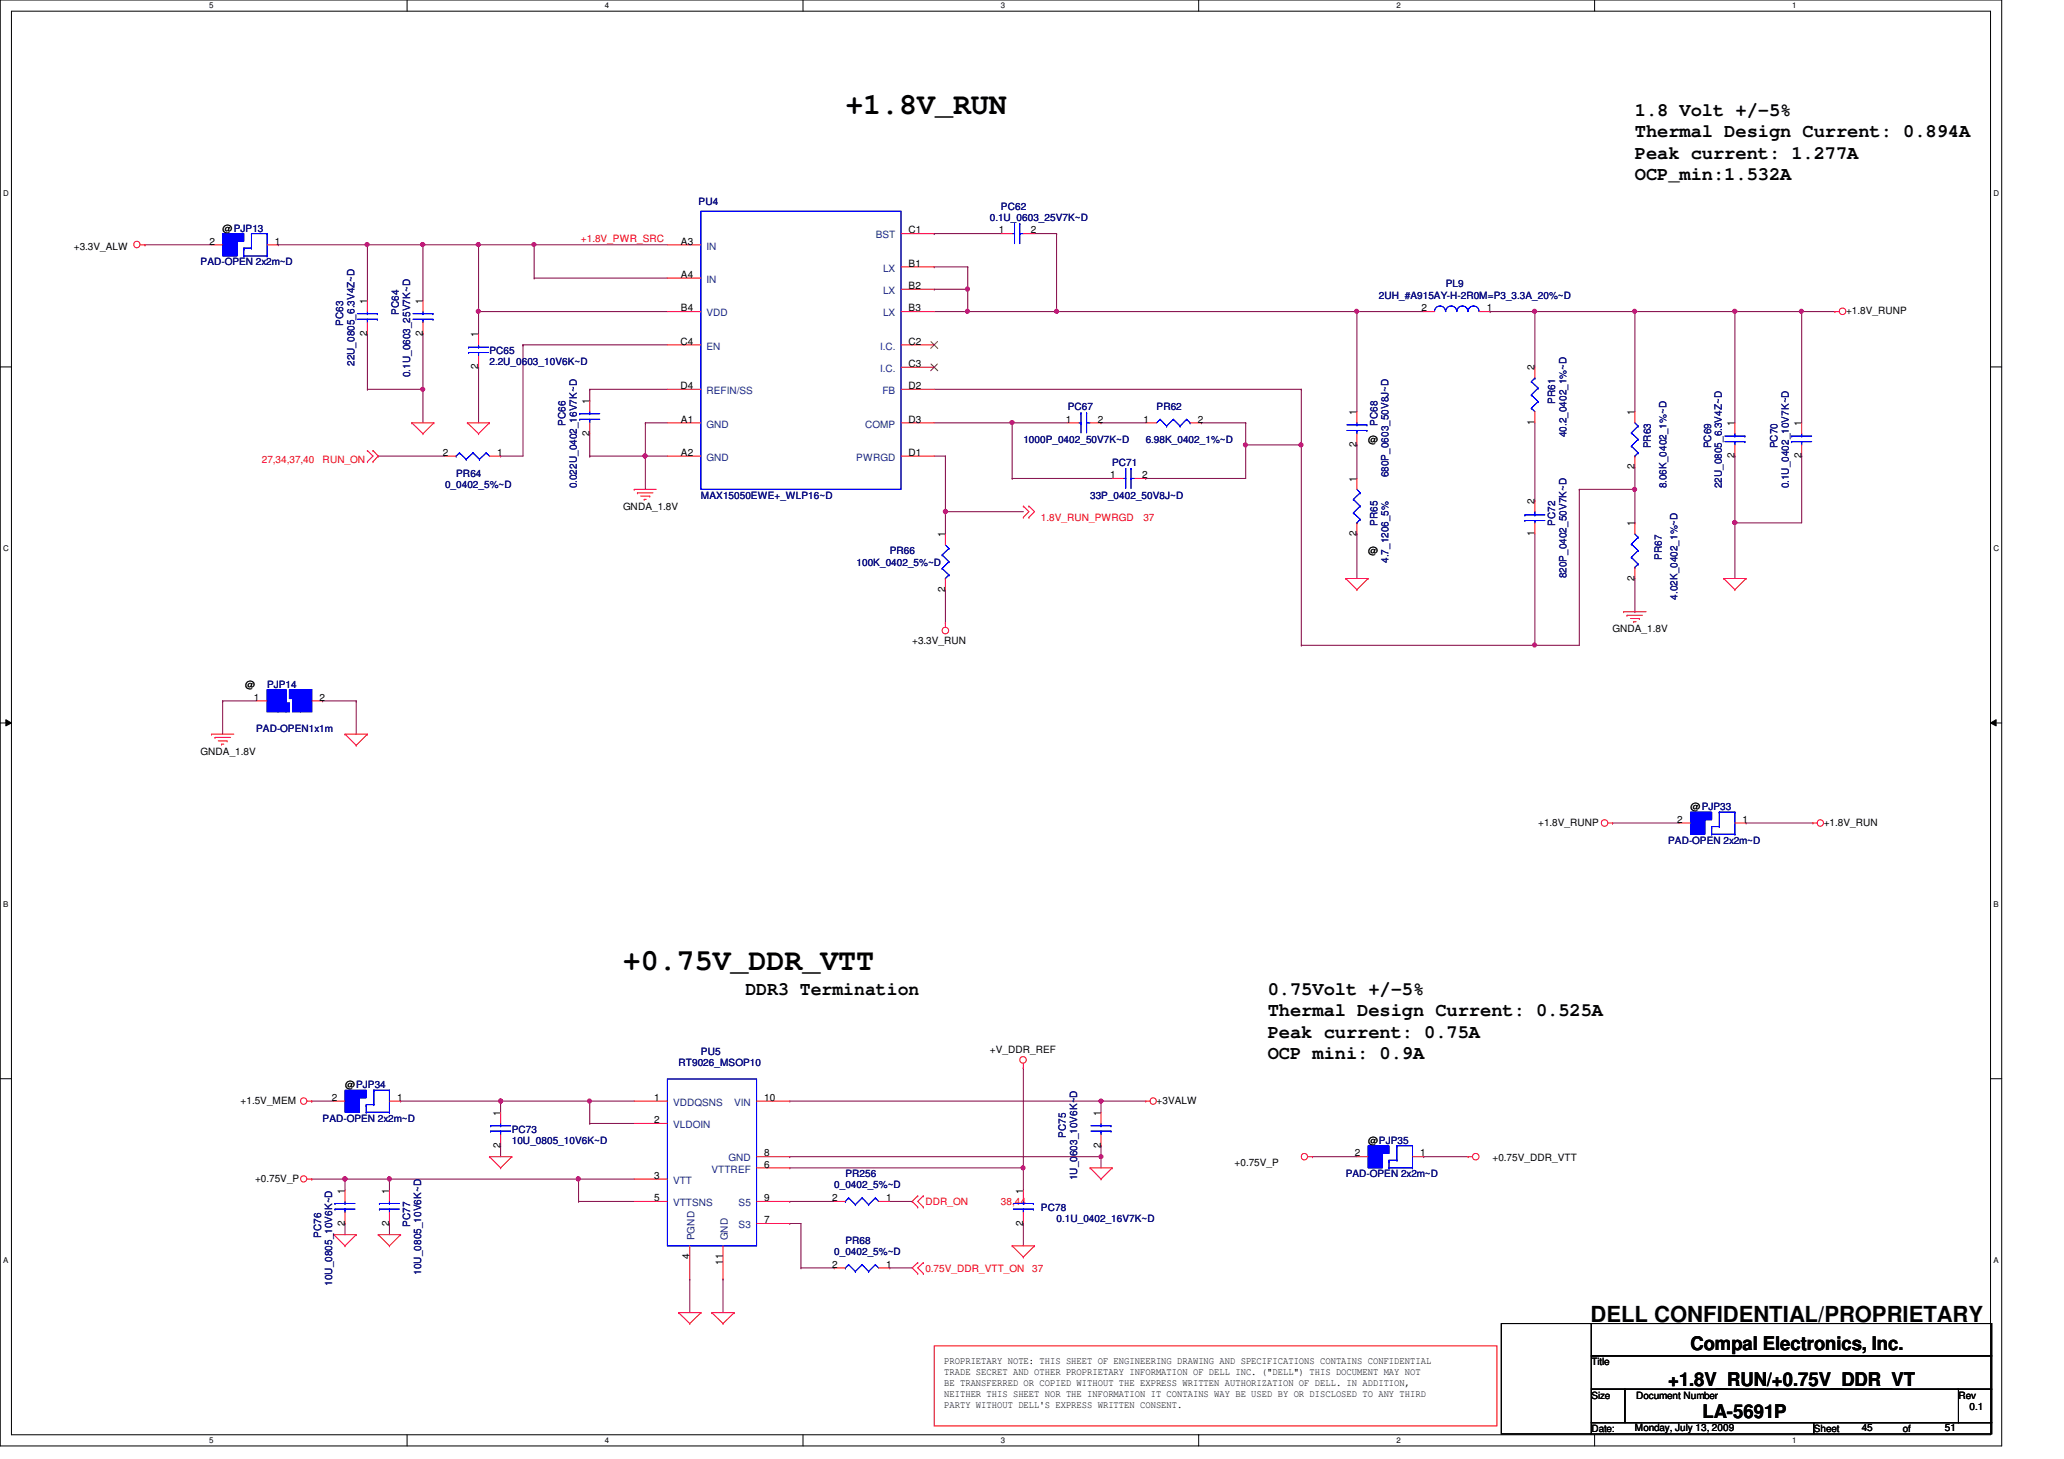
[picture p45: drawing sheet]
<svg xmlns="http://www.w3.org/2000/svg" width="297mm" height="210mm" viewBox="0 0 297 210" stroke-linecap="round" stroke-linejoin="round" font-family="sans-serif">
<defs><g id="words">
<g font-size="4.3">
<text x="121.7" y="16.4">+1.8V_RUN</text>
<text x="89.7" y="139.6">+0.75V_DDR_VTT</text>
</g>
<text font-size="3.2" x="228.9" y="190.2">DELL CONFIDENTIAL/PROPRIETARY</text>
<g font-size="2.7">
<text x="235.3" y="16.7">1.8 Volt +/-5%</text>
<text x="235.3" y="19.8">Thermal Design Current: 0.894A</text>
<text x="235.3" y="22.9">Peak current: 1.277A</text>
<text x="235.3" y="26">OCP_min:1.532A</text>
<text x="107.3" y="143.1">DDR3 Termination</text>
<text x="182.5" y="143.1">0.75Volt +/-5%</text>
<text x="182.5" y="146.2">Thermal Design Current: 0.525A</text>
<text x="182.5" y="149.3">Peak current: 0.75A</text>
<text x="182.5" y="152.4">OCP mini: 0.9A</text>
<text x="243.3" y="194.3">Compal Electronics, Inc.</text>
<text x="240.1" y="199.4">+1.8V_RUN/+0.75V_DDR_VT</text>
<text x="245" y="204">LA-5691P</text>
</g>
<g font-size="1.4" fill="#000080">
<text x="100.5" y="29.5">PU4</text>
<text x="142.4" y="31.7">0.1U_0603_25V7K~D</text>
<text x="144.1" y="30.2">PC62</text>
<text x="28.9" y="38.2">PAD-OPEN 2x2m~D</text>
<text x="208.1" y="41.4">PL9</text>
<text x="49.4" y="46.9" transform="rotate(-90 49.4 46.9)">PC63</text>
<text x="57.4" y="45.3" transform="rotate(-90 57.4 45.3)">PC64</text>
<text x="198.5" y="43">2UH_#A915AY-H-2R0M=P3_3.3A_20%~D</text>
<text x="51" y="52.7" transform="rotate(-90 51 52.7)">22U_0805_6.3V4Z~D</text>
<text x="70.4" y="51">PC65</text>
<text x="70.4" y="52.6">2.2U_0603_10V6K~D</text>
<text x="59" y="54.3" transform="rotate(-90 59 54.3)">0.1U_0603_25V7K~D</text>
<text x="153.7" y="59">PC67</text>
<text x="166.5" y="59">PR62</text>
<text x="223.8" y="58.1" transform="rotate(-90 223.8 58.1)">PR61</text>
<text x="81.4" y="61.3" transform="rotate(-90 81.4 61.3)">PC66</text>
<text x="147.3" y="63.8">1000P_0402_50V7K~D</text>
<text x="164.9" y="63.8">6.98K_0402_1%~D</text>
<text x="198.2" y="61.3" transform="rotate(-90 198.2 61.3)">PC68</text>
<text x="225.4" y="62.9" transform="rotate(-90 225.4 62.9)">40.2_0402_1%~D</text>
<text x="237.6" y="64.5" transform="rotate(-90 237.6 64.5)">PR63</text>
<text x="246.2" y="64.5" transform="rotate(-90 246.2 64.5)">PC69</text>
<text x="255.8" y="64.5" transform="rotate(-90 255.8 64.5)">PC70</text>
<text x="64" y="70.2">0_0402_5%~D</text>
<text x="65.7" y="68.6">PR64</text>
<text x="83" y="70.3" transform="rotate(-90 83 70.3)">0.022U_0402_16V7K~D</text>
<text x="100.9" y="71.8">MAX15050EWE+_WLP16~D</text>
<text x="156.9" y="71.8">33P_0402_50V8J~D</text>
<text x="160.1" y="67">PC71</text>
<text x="199.8" y="68.7" transform="rotate(-90 199.8 68.7)">680P_0603_50V8J~D</text>
<text x="239.8" y="70.3" transform="rotate(-90 239.8 70.3)">8.06K_0402_1%~D</text>
<text x="247.8" y="70.3" transform="rotate(-90 247.8 70.3)">22U_0805_6.3V4Z~D</text>
<text x="257.4" y="70.3" transform="rotate(-90 257.4 70.3)">0.1U_0402_10V7K~D</text>
<text x="198.2" y="75.7" transform="rotate(-90 198.2 75.7)">PR65</text>
<text x="223.8" y="75.7" transform="rotate(-90 223.8 75.7)">PC72</text>
<text x="123.3" y="81.4">100K_0402_5%~D</text>
<text x="128.1" y="79.8">PR66</text>
<text x="199.8" y="81" transform="rotate(-90 199.8 81)">4.7_1206_5%</text>
<text x="225.4" y="83.2" transform="rotate(-90 225.4 83.2)">820P_0402_50V7K~D</text>
<text x="239.2" y="80.5" transform="rotate(-90 239.2 80.5)">PR67</text>
<text x="241.4" y="86.3" transform="rotate(-90 241.4 86.3)">4.02K_0402_1%~D</text>
<text x="38.4" y="99">PJP14</text>
<text x="36.9" y="105.4">PAD-OPEN1x1m</text>
<text x="240.1" y="121.4">PAD-OPEN 2x2m~D</text>
<text x="97.7" y="153.4">RT9026_MSOP10</text>
<text x="100.9" y="151.8">PU5</text>
<text x="46.4" y="161.4">PAD-OPEN 2x2m~D</text>
<text x="73.7" y="163">PC73</text>
<text x="73.7" y="164.6">10U_0805_10V6K~D</text>
<text x="153.4" y="163.7" transform="rotate(-90 153.4 163.7)">PC75</text>
<text x="120.1" y="171">0_0402_5%~D</text>
<text x="121.7" y="169.4">PR256</text>
<text x="155" y="169.8" transform="rotate(-90 155 169.8)">1U_0603_10V6K~D</text>
<text x="193.7" y="169.4">PAD-OPEN 2x2m~D</text>
<text x="46.2" y="178.1" transform="rotate(-90 46.2 178.1)">PC76</text>
<text x="59" y="176.5" transform="rotate(-90 59 176.5)">PC77</text>
<text x="121.7" y="179">PR68</text>
<text x="149.8" y="174.2">PC78</text>
<text x="152.1" y="175.8">0.1U_0402_16V7K~D</text>
<text x="47.8" y="185" transform="rotate(-90 47.8 185)">10U_0805_10V6K~D</text>
<text x="60.6" y="183.4" transform="rotate(-90 60.6 183.4)">10U_0805_10V6K~D</text>
<text x="120.1" y="180.6">0_0402_5%~D</text>
</g>
<g font-size="1.4">
<text x="10.6" y="35.9">+3.3V_ALW</text>
<text x="30.1" y="35.2">2</text>
<text x="32" y="33.4">@PJP13</text>
<text x="39.5" y="35.2">1</text>
<text x="98" y="35.2">A3</text>
<text x="130.8" y="33.6">C1</text>
<text x="143.8" y="33.6">1</text>
<text x="148.4" y="33.6">2</text>
<text x="98" y="40">A4</text>
<text x="130.8" y="41.6">B2</text>
<text x="130.8" y="38.4">B1</text>
<text x="52.8" y="43.7" transform="rotate(-90 52.8 43.7)">1</text>
<text x="60.8" y="43.7" transform="rotate(-90 60.8 43.7)">1</text>
<text x="98" y="44.8">B4</text>
<text x="130.8" y="44.8">B3</text>
<text x="204.6" y="44.8">2</text>
<text x="214" y="44.8">1</text>
<text x="265.7" y="45.2">+1.8V_RUNP</text>
<text x="52.8" y="48.3" transform="rotate(-90 52.8 48.3)">2</text>
<text x="60.8" y="48.3" transform="rotate(-90 60.8 48.3)">2</text>
<text x="68.8" y="53.1" transform="rotate(-90 68.8 53.1)">2</text>
<text x="68.8" y="48.5" transform="rotate(-90 68.8 48.5)">1</text>
<text x="97.9" y="49.6">C4</text>
<text x="130.8" y="49.6">C2</text>
<text x="130.8" y="52.8">C3</text>
<text x="220.8" y="53.3" transform="rotate(-90 220.8 53.3)">2</text>
<text x="84.8" y="58.1" transform="rotate(-90 84.8 58.1)">1</text>
<text x="97.9" y="56">D4</text>
<text x="130.8" y="56">D2</text>
<text x="195.2" y="59.7" transform="rotate(-90 195.2 59.7)">1</text>
<text x="235.2" y="59.7" transform="rotate(-90 235.2 59.7)">1</text>
<text x="63.8" y="65.6">2</text>
<text x="71.5" y="65.6">1</text>
<text x="84.8" y="62.7" transform="rotate(-90 84.8 62.7)">2</text>
<text x="98" y="60.8">A1</text>
<text x="98" y="65.6">A2</text>
<text x="130.8" y="60.8">D3</text>
<text x="130.8" y="65.6">D1</text>
<text x="153.4" y="60.8">1</text>
<text x="158" y="60.8">2</text>
<text x="164.5" y="60.8">1</text>
<text x="172.4" y="60.8">2</text>
<text x="195.2" y="64.3" transform="rotate(-90 195.2 64.3)">2</text>
<text x="196.9" y="63.8">@</text>
<text x="220.8" y="61.1" transform="rotate(-90 220.8 61.1)">1</text>
<text x="249.6" y="65.9" transform="rotate(-90 249.6 65.9)">2</text>
<text x="249.6" y="61.3" transform="rotate(-90 249.6 61.3)">1</text>
<text x="259.2" y="65.9" transform="rotate(-90 259.2 65.9)">2</text>
<text x="259.2" y="61.3" transform="rotate(-90 259.2 61.3)">1</text>
<text x="159.8" y="68.8">1</text>
<text x="164.4" y="68.8">2</text>
<text x="195.2" y="69.3" transform="rotate(-90 195.2 69.3)">1</text>
<text x="235.2" y="67.5" transform="rotate(-90 235.2 67.5)">2</text>
<text x="89.7" y="73.4">GNDA_1.8V</text>
<text x="136" y="77.3" transform="rotate(-90 136 77.3)">1</text>
<text x="195.2" y="77.1" transform="rotate(-90 195.2 77.1)">2</text>
<text x="220.8" y="77.1" transform="rotate(-90 220.8 77.1)">1</text>
<text x="220.8" y="72.5" transform="rotate(-90 220.8 72.5)">2</text>
<text x="235.2" y="75.7" transform="rotate(-90 235.2 75.7)">1</text>
<text x="196.9" y="79.8">@</text>
<text x="235.2" y="83.5" transform="rotate(-90 235.2 83.5)">2</text>
<text x="136" y="85.1" transform="rotate(-90 136 85.1)">2</text>
<text x="131.3" y="92.6">+3.3V_RUN</text>
<text x="232.1" y="91">GNDA_1.8V</text>
<text x="35.3" y="99">@</text>
<text x="36.5" y="100.8">1</text>
<text x="46" y="100.8">2</text>
<text x="28.9" y="108.6">GNDA_1.8V</text>
<text x="221.4" y="118.8">+1.8V_RUNP</text>
<text x="241.4" y="118.4">2</text>
<text x="243.3" y="116.6">@PJP33</text>
<text x="250.8" y="118.4">1</text>
<text x="262.5" y="118.8">+1.8V_RUN</text>
<text x="142.4" y="151.5">+V_DDR_REF</text>
<text x="34.6" y="158.8">+1.5V_MEM</text>
<text x="47.7" y="158.4">2</text>
<text x="49.7" y="156.6">@PJP34</text>
<text x="57.1" y="158.4">1</text>
<text x="72" y="160.5" transform="rotate(-90 72 160.5)">1</text>
<text x="94.1" y="158.4">1</text>
<text x="94.1" y="161.6">2</text>
<text x="110" y="158.4">10</text>
<text x="158.4" y="160.5" transform="rotate(-90 158.4 160.5)">1</text>
<text x="166.5" y="158.8">+3VALW</text>
<text x="72" y="165.1" transform="rotate(-90 72 165.1)">2</text>
<text x="110" y="166.4">8</text>
<text x="110" y="168">6</text>
<text x="158.4" y="165.1" transform="rotate(-90 158.4 165.1)">2</text>
<text x="177.7" y="167.8">+0.75V_P</text>
<text x="195" y="166.4">2</text>
<text x="196.9" y="164.6">@PJP35</text>
<text x="204.4" y="166.4">1</text>
<text x="214.8" y="167">+0.75V_DDR_VTT</text>
<text x="36.7" y="170">+0.75V_P</text>
<text x="49.6" y="171.7" transform="rotate(-90 49.6 171.7)">1</text>
<text x="56" y="171.7" transform="rotate(-90 56 171.7)">1</text>
<text x="94.1" y="169.6">3</text>
<text x="94.1" y="172.8">5</text>
<text x="110" y="172.8">9</text>
<text x="119.8" y="172.8">2</text>
<text x="127.5" y="172.8">1</text>
<text x="147.2" y="171.7" transform="rotate(-90 147.2 171.7)">1</text>
<text x="49.6" y="176.3" transform="rotate(-90 49.6 176.3)">2</text>
<text x="56" y="176.3" transform="rotate(-90 56 176.3)">2</text>
<text x="110" y="176">7</text>
<text x="147.2" y="176.3" transform="rotate(-90 147.2 176.3)">2</text>
<text x="99.2" y="181.1" transform="rotate(-90 99.2 181.1)">4</text>
<text x="104" y="181.9" transform="rotate(-90 104 181.9)">11</text>
<text x="119.8" y="182.4">2</text>
<text x="127.5" y="182.4">1</text>
<text x="135.9" y="196.3">PROPRIETARY NOTE: THIS SHEET OF ENGINEERING DRAWING AND SPECIFICATIONS CONTAINS CONFIDENTIAL</text>
<text x="135.9" y="197.8">TRADE SECRET AND OTHER PROPRIETARY INFORMATION OF DELL INC. (&quot;DELL&quot;) THIS DOCUMENT MAY NOT</text>
<text x="229" y="196.4">Title</text>
<text x="135.9" y="199.4">BE TRANSFERRED OR COPIED WITHOUT THE EXPRESS WRITTEN AUTHORIZATION OF DELL. IN ADDITION,</text>
<text x="135.9" y="201">NEITHER THIS SHEET NOR THE INFORMATION IT CONTAINS WAY BE USED BY OR DISCLOSED TO ANY THIRD</text>
<text x="135.9" y="202.5">PARTY WITHOUT DELL'S EXPRESS WRITTEN CONSENT.</text>
<text x="229" y="201.2">Size</text>
<text x="235.5" y="201.2">Document Number</text>
<text x="281.9" y="201.2">Rev</text>
<text x="283.5" y="202.8">0.1</text>
<text x="229" y="206">Date:</text>
<text x="235.3" y="205.9">Monday, July 13, 2009</text>
<text x="261" y="206">Sheet</text>
<text x="267.9" y="205.9">45</text>
<text x="273.9" y="206">of</text>
<text x="279.9" y="205.9">51</text>
</g>
<g font-size="1.4" fill="#f00">
<text x="83.6" y="34.9">+1.8V_PWR_SRC</text>
<text x="37.7" y="66.6">27,34,37,40</text>
<text x="46.4" y="66.6">RUN_ON</text>
<text x="149.8" y="75">1.8V_RUN_PWRGD</text>
<text x="164.5" y="75">37</text>
<text x="133.2" y="173.4">DDR_ON</text>
<text x="144.1" y="173.4">38,44</text>
<text x="133.2" y="183">0.75V_DDR_VTT_ON</text>
<text x="148.5" y="183">37</text>
</g>
<g font-size="1.4" fill="#004080">
<text x="101.7" y="35.9">IN</text>
<text x="126" y="34.3">BST</text>
<text x="101.7" y="40.7">IN</text>
<text x="127.1" y="39.1">LX</text>
<text x="101.7" y="45.5">VDD</text>
<text x="127.1" y="45.5">LX</text>
<text x="127.1" y="42.3">LX</text>
<text x="101.7" y="50.3">EN</text>
<text x="126.7" y="50.3">I.C.</text>
<text x="126.7" y="53.5">I.C.</text>
<text x="101.7" y="56.7">REFIN/SS</text>
<text x="127" y="56.7">FB</text>
<text x="101.7" y="61.5">GND</text>
<text x="124.5" y="61.5">COMP</text>
<text x="101.7" y="66.3">GND</text>
<text x="123.2" y="66.3">PWRGD</text>
<text x="96.9" y="159.1">VDDQSNS</text>
<text x="105.7" y="159.1">VIN</text>
<text x="96.9" y="162.3">VLDOIN</text>
<text x="104.9" y="167.1">GND</text>
<text x="96.9" y="170.3">VTT</text>
<text x="96.9" y="173.5">VTTSNS</text>
<text x="102.4" y="168.7">VTTREF</text>
<text x="106.3" y="173.5">S5</text>
<text x="99.9" y="178.4" transform="rotate(-90 99.9 178.4)">PGND</text>
<text x="104.7" y="178.4" transform="rotate(-90 104.7 178.4)">GND</text>
<text x="106.3" y="176.7">S3</text>
</g>
<g font-size="1.1">
<text x="30.1" y="1.1">5</text>
<text x="87" y="1.1">4</text>
<text x="144" y="1.1">3</text>
<text x="201" y="1.1">2</text>
<text x="257.9" y="1.1">1</text>
<text x=".5" y="28.2">D</text>
<text x="286.9" y="28.2">D</text>
<text x=".5" y="79.3">C</text>
<text x="286.9" y="79.3">C</text>
<text x=".5" y="130.6">B</text>
<text x="286.9" y="130.6">B</text>
<text x=".5" y="181.7">A</text>
<text x="286.9" y="181.7">A</text>
<text x="30.1" y="207.6">5</text>
<text x="87" y="207.6">4</text>
<text x="144" y="207.6">3</text>
<text x="201" y="207.6">2</text>
<text x="257.9" y="207.6">1</text>
</g>
</g></defs>
<path d="M0 0h288.1v208h-288.1zM1.6 1.6h284.9v204.8h-284.9z" fill="none" stroke="#000" stroke-width=".14"/>
<g fill="#fff">
<path d="M30.1 .2h.6v1.2h-.6z"/>
<path d="M30.1 206.6h.6v1.2h-.6z"/>
</g>
<path d="M58.6 0v1.6M58.6 206.4v1.6" fill="none" stroke="#000" stroke-width=".14"/>
<g fill="#fff">
<path d="M87 .2h.6v1.2h-.6z"/>
<path d="M87 206.6h.6v1.2h-.6z"/>
</g>
<path d="M115.6 0v1.6M115.6 206.4v1.6" fill="none" stroke="#000" stroke-width=".14"/>
<g fill="#fff">
<path d="M144 .2h.6v1.2h-.6z"/>
<path d="M144 206.6h.6v1.2h-.6z"/>
</g>
<path d="M172.5 0v1.6M172.5 206.4v1.6" fill="none" stroke="#000" stroke-width=".14"/>
<g fill="#fff">
<path d="M201 .2h.5v1.2h-.5z"/>
<path d="M201 206.6h.5v1.2h-.5z"/>
</g>
<path d="M229.5 0v1.6M229.5 206.4v1.6" fill="none" stroke="#000" stroke-width=".14"/>
<g fill="#fff">
<path d="M257.9 .2h.6v1.2h-.6z"/>
<path d="M257.9 206.6h.6v1.2h-.6z"/>
<path d="M.5 27.2h.7v1.2h-.7z"/>
<path d="M286.9 27.2h.8v1.2h-.8z"/>
<path d="M.5 78.4h.7v1.1h-.7z"/>
<path d="M286.9 78.4h.8v1.1h-.8z"/>
</g>
<path d="M0 52.8h1.6M286.5 52.8h1.6" fill="none" stroke="#000" stroke-width=".14"/>
<g fill="#fff">
<path d="M.5 129.6h.7v1.2h-.7z"/>
<path d="M286.9 129.6h.7v1.2h-.7z"/>
</g>
<path d="M0 104h1.6M.8 103.5l.8 .5-.8 .4zM286.5 104l.8-.5v.9zM286.5 104h1.6" fill="none" stroke="#000" stroke-width=".14"/>
<path d="M.8 103.5l.8 .5-.8 .4zM286.5 104l.8-.5v.9z" fill="#000"/>
<g fill="#fff">
<path d="M.5 180.8h.7v1.1h-.7z"/>
<path d="M286.9 180.8h.7v1.1h-.7z"/>
</g>
<path d="M0 155.2h1.6M286.5 155.2h1.6" fill="none" stroke="#000" stroke-width=".14"/>
<path d="M56 169.6h.1M56 169.6h27.3M188.9 166.4h.1M188.9 166.4h6.4M204.9 166.4h.1M204.9 166.4h6.4" fill="none" stroke="#800040" stroke-width=".14"/>
<circle cx="56" cy="169.6" r=".31" fill="#f0f"/>
<circle cx="56" cy="169.6" r=".31" fill="none" stroke="#f0f" stroke-width=".14"/>
<path d="M113.7 168h.1M113.7 168h33.6" fill="none" stroke="#800040" stroke-width=".14"/>
<circle cx="147.2" cy="168" r=".3" fill="#f0f"/>
<circle cx="147.2" cy="168" r=".3" fill="none" stroke="#f0f" stroke-width=".14"/>
<path d="M84.9 158.4h.1M84.9 158.4v3.2M84.9 161.6h.1M84.9 161.6h6.4M147.3 176h.1M147.3 176v3.2" fill="none" stroke="#800040" stroke-width=".14"/>
<circle cx="84.8" cy="158.4" r=".3" fill="#f0f"/>
<circle cx="84.8" cy="158.4" r=".3" fill="none" stroke="#f0f" stroke-width=".14"/>
<path d="M57.7 158.4h.1M57.7 158.4h14.3M84.9 158.4h.1M84.9 158.4h6.4M56 176h.1M56 169.6h.1M56 169.6v1.6M56 176v1.6M72 164.8h.1M72 164.8v1.6" fill="none" stroke="#800040" stroke-width=".14"/>
<circle cx="72" cy="158.4" r=".3" fill="#f0f"/>
<circle cx="72" cy="158.4" r=".3" fill="none" stroke="#f0f" stroke-width=".14"/>
<g fill="none" stroke="#800040" stroke-width=".14">
<path d="M44.9 158.4h.1M44.9 158.4h3.1M72 158.4h.1M72 158.4v1.6M49.7 169.6h.1M49.7 169.6v1.6M49.7 169.6h6.3M83.3 172.8h.1M83.3 172.8h8M113.7 176h.1M113.7 176h1.6M158.4 166.4h.1"/>
<path d="M158.4 166.4v1.6M99.3 184h.1M99.3 184v4.8M128.1 182.4h.1M128.1 182.4h3.2"/>
</g>
<circle cx="49.6" cy="169.6" r=".32" fill="#f0f"/>
<circle cx="49.6" cy="169.6" r=".32" fill="none" stroke="#f0f" stroke-width=".14"/>
<path d="M83.3 169.6h.1M83.3 169.6v3.2M83.3 169.6h8" fill="none" stroke="#800040" stroke-width=".14"/>
<circle cx="83.2" cy="169.6" r=".31" fill="#f0f"/>
<circle cx="83.2" cy="169.6" r=".31" fill="none" stroke="#f0f" stroke-width=".14"/>
<path d="M72 158.4h.1M72 158.4h12.9" fill="none" stroke="#800040" stroke-width=".14"/>
<circle cx="72" cy="158.4" r=".3" fill="#f0f"/>
<circle cx="72" cy="158.4" r=".3" fill="none" stroke="#f0f" stroke-width=".14"/>
<path d="M158.4 158.4h.1M158.4 158.4h6.5M44.9 169.6h.1M44.9 169.6h4.8M49.7 176h.1M49.7 176v1.6M147.3 168h.1M147.3 168v3.2" fill="none" stroke="#800040" stroke-width=".14"/>
<circle cx="158.5" cy="158.4" r=".3" fill="#f0f"/>
<circle cx="158.5" cy="158.4" r=".3" fill="none" stroke="#f0f" stroke-width=".14"/>
<path d="M158.4 158.4h.1M158.4 158.4v1.6M113.7 172.8h.1M113.7 166.4h.1M113.7 172.8h6.4M158.4 164.8h.1M158.4 164.8v1.6h-44.7M104.1 184h.1M104.1 184v4.8" fill="none" stroke="#800040" stroke-width=".14"/>
<circle cx="158.5" cy="166.4" r=".3" fill="#f0f"/>
<circle cx="158.5" cy="166.4" r=".3" fill="none" stroke="#f0f" stroke-width=".14"/>
<path d="M68.9 35.2h.1M68.9 35.2h8M76.9 35.2h.1M76.9 35.2v4.8M76.9 40h.1M76.9 40h19.2M113.7 158.4h.1M113.7 158.4h44.7" fill="none" stroke="#800040" stroke-width=".14"/>
<circle cx="68.8" cy="35.2" r=".3" fill="#f0f"/>
<circle cx="68.8" cy="35.2" r=".3" fill="none" stroke="#f0f" stroke-width=".14"/>
<g fill="none" stroke="#800040" stroke-width=".14">
<path d="M40 35.2h.1M40 35.2h12.9M52.9 35.2h.1M52.9 35.2v8M52.9 48h.1M52.9 56h.1M52.9 48v8M52.9 56h8M195.3 44.8h.1M195.3 44.8v14.4M136.1 73.6h.1M136.1 73.6h11.2"/>
<path d="M195.3 64h.1M195.3 76.8h.1M195.3 64v4.8M195.3 76.8v6.4"/>
</g>
<circle cx="136" cy="73.6" r=".31" fill="#f0f"/>
<circle cx="136" cy="73.6" r=".31" fill="none" stroke="#f0f" stroke-width=".14"/>
<path d="M195.3 44.8h.1M195.3 44.8h9.6M136.1 76.8h.1M136.1 73.6v3.2" fill="none" stroke="#800040" stroke-width=".14"/>
<circle cx="195.2" cy="44.8" r=".3" fill="#f0f"/>
<circle cx="195.2" cy="44.8" r=".3" fill="none" stroke="#f0f" stroke-width=".14"/>
<path d="M68.9 44.8h.1M68.9 44.8h27.2M235.3 44.8h.1M235.3 44.8h14.4M92.9 60.8h.1M92.9 65.6h.1M92.9 60.8h3.2M92.9 60.8v4.8" fill="none" stroke="#800040" stroke-width=".14"/>
<circle cx="92.8" cy="65.6" r=".31" fill="#f0f"/>
<circle cx="92.8" cy="65.6" r=".31" fill="none" stroke="#f0f" stroke-width=".14"/>
<path d="M76.9 35.2h.1M76.9 35.2h19.2" fill="none" stroke="#800040" stroke-width=".14"/>
<circle cx="76.8" cy="35.2" r=".3" fill="#f0f"/>
<circle cx="76.8" cy="35.2" r=".3" fill="none" stroke="#f0f" stroke-width=".14"/>
<path d="M52.9 35.2h.1M52.9 35.2h8" fill="none" stroke="#800040" stroke-width=".14"/>
<circle cx="52.8" cy="35.2" r=".3" fill="#f0f"/>
<circle cx="52.8" cy="35.2" r=".3" fill="none" stroke="#f0f" stroke-width=".14"/>
<path d="M20.9 35.2h.1M20.9 35.2h9.5M60.9 35.2h.1M60.9 35.2v8M60.9 56h.1M60.9 56v4.8" fill="none" stroke="#800040" stroke-width=".14"/>
<circle cx="60.8" cy="56" r=".3" fill="#f0f"/>
<circle cx="60.8" cy="56" r=".3" fill="none" stroke="#f0f" stroke-width=".14"/>
<path d="M68.9 35.2h.1M68.9 35.2v9.6" fill="none" stroke="#800040" stroke-width=".14"/>
<circle cx="68.8" cy="44.8" r=".3" fill="#f0f"/>
<circle cx="68.8" cy="44.8" r=".3" fill="none" stroke="#f0f" stroke-width=".14"/>
<path d="M60.9 35.2h.1M60.9 35.2h8" fill="none" stroke="#800040" stroke-width=".14"/>
<circle cx="60.8" cy="35.2" r=".3" fill="#f0f"/>
<circle cx="60.8" cy="35.2" r=".3" fill="none" stroke="#f0f" stroke-width=".14"/>
<path d="M259.3 44.8h.1M259.3 44.8h4.8" fill="none" stroke="#800040" stroke-width=".14"/>
<circle cx="259.2" cy="44.8" r=".3" fill="#f0f"/>
<circle cx="259.2" cy="44.8" r=".3" fill="none" stroke="#f0f" stroke-width=".14"/>
<path d="M220.9 44.8h.1M220.9 44.8v8M220.9 44.8h14.4M249.7 75.2h.1M249.7 75.2v8" fill="none" stroke="#800040" stroke-width=".14"/>
<circle cx="220.9" cy="44.8" r=".3" fill="#f0f"/>
<circle cx="220.9" cy="44.8" r=".3" fill="none" stroke="#f0f" stroke-width=".14"/>
<g fill="none" stroke="#800040" stroke-width=".14">
<path d="M68.9 44.8h.1M68.9 52.8h.1M68.9 44.8v3.2M68.9 52.8v8M75.3 49.6h.1M75.3 49.6v16h-3.3M75.3 49.6h20.8M249.7 44.8h.1M249.7 44.8v16M249.7 44.8h9.6M259.3 44.8h.1M259.3 44.8v16"/>
<path d="M54.4 65.6h.1M54.4 65.6h9.6M72 65.6h.1M134.4 65.6h1.7M136.1 65.6h.1M136.1 73.6h.1M136.1 65.6v8M220.9 72h.1M220.9 60.8v11.2M220.9 76.8v16M136.1 84.8h.1M136.1 84.8v4.8"/>
<path d="M187.3 92.8h.1M187.3 92.8h33.6M220.9 92.8h.1"/>
</g>
<circle cx="249.7" cy="44.8" r=".31" fill="#f0f"/>
<circle cx="249.7" cy="44.8" r=".31" fill="none" stroke="#f0f" stroke-width=".14"/>
<path d="M235.3 44.8h.1M235.3 44.8v14.4" fill="none" stroke="#800040" stroke-width=".14"/>
<circle cx="235.2" cy="44.8" r=".3" fill="#f0f"/>
<circle cx="235.2" cy="44.8" r=".3" fill="none" stroke="#f0f" stroke-width=".14"/>
<path d="M134.4 56h52.9M187.3 56h.1M235.3 70.4h.1M235.3 67.2v3.2M249.7 75.2h.1M259.3 65.6h.1M259.3 65.6v9.6h-9.6M235.3 88h.1M235.3 83.2v4.8" fill="none" stroke="#800040" stroke-width=".14"/>
<circle cx="249.7" cy="75.2" r=".31" fill="#f0f"/>
<circle cx="249.7" cy="75.2" r=".31" fill="none" stroke="#f0f" stroke-width=".14"/>
<path d="M187.3 64h.1M187.3 64v28.8M249.7 65.6h.1M249.7 65.6v9.6" fill="none" stroke="#800040" stroke-width=".14"/>
<circle cx="187.2" cy="64" r=".3" fill="#f0f"/>
<circle cx="187.2" cy="64" r=".3" fill="none" stroke="#f0f" stroke-width=".14"/>
<path d="M220.9 92.8h.1M220.9 92.8h6.4" fill="none" stroke="#800040" stroke-width=".14"/>
<circle cx="220.9" cy="92.8" r=".3" fill="#f0f"/>
<circle cx="220.9" cy="92.8" r=".3" fill="none" stroke="#f0f" stroke-width=".14"/>
<path d="M227.3 70.4h.1M227.3 70.4v22.4M227.3 70.4h8M235.3 70.4h.1" fill="none" stroke="#800040" stroke-width=".14"/>
<circle cx="235.2" cy="70.4" r=".3" fill="#f0f"/>
<circle cx="235.2" cy="70.4" r=".3" fill="none" stroke="#f0f" stroke-width=".14"/>
<path d="M134.4 38.4h.1M134.4 38.4h4.9M134.4 41.6h.1M134.4 41.6h4.9M152.1 44.8h.1M152.1 44.8h43.2M235.3 75.2h.1M235.3 70.4v4.8" fill="none" stroke="#800040" stroke-width=".14"/>
<circle cx="152.1" cy="44.8" r=".3" fill="#f0f"/>
<circle cx="152.1" cy="44.8" r=".3" fill="none" stroke="#f0f" stroke-width=".14"/>
<g fill="none" stroke="#800040" stroke-width=".14">
<path d="M134.4 33.6h.1M134.4 33.6h9.7M139.3 38.4h.1M139.3 38.4v3.2M148.9 33.6h3.2M152.1 33.6h.1M152.1 33.6v11.2h-12.8M60.9 48h.1M60.9 48v8M139.3 44.8h.1M92.9 65.6h.1M92.9 65.6h3.2"/>
<path d="M92.9 65.6v4.8M134.4 60.8h11.3M145.7 60.8h.1"/>
</g>
<circle cx="145.7" cy="60.8" r=".31" fill="#f0f"/>
<circle cx="145.7" cy="60.8" r=".31" fill="none" stroke="#f0f" stroke-width=".14"/>
<g fill="none" stroke="#800040" stroke-width=".14">
<path d="M145.7 68.8h.1M145.7 60.8h.1M145.7 68.8h14.4M145.7 60.8v8M145.7 60.8h8M158.4 60.8h.1M158.4 60.8h6.5M172.9 60.8h.1M172.9 60.8h6.4M179.3 64h.1M179.3 64v4.8M32 100.8h.1"/>
<path d="M32 100.8h4.9M32 100.8v4.8M46.4 100.8h.1M46.4 100.8h4.9M51.3 100.8h.1M51.3 100.8v4.8M232.1 118.4h.1M232.1 118.4h9.6M251.3 118.4h.1M251.3 118.4h9.6"/>
</g>
<circle cx="179.2" cy="64" r=".3" fill="#f0f"/>
<circle cx="179.2" cy="64" r=".3" fill="none" stroke="#f0f" stroke-width=".14"/>
<g fill="none" stroke="#800040" stroke-width=".14">
<path d="M84.9 56h.1M84.9 57.6h.1M84.9 56h11.2M84.9 56v1.6M134.4 44.8h4.9M139.3 44.8h.1M187.3 56h.1M187.3 56v8h-8M84.9 65.6h.1M84.9 62.4v3.2M164.9 68.8h.1M164.9 68.8h14.4"/>
<path d="M179.3 64h.1M179.3 60.8h.1M179.3 60.8v3.2"/>
</g>
<circle cx="139.2" cy="44.8" r=".3" fill="#f0f"/>
<circle cx="139.2" cy="44.8" r=".3" fill="none" stroke="#f0f" stroke-width=".14"/>
<path d="M139.3 41.6h.1M139.3 41.6v3.2" fill="none" stroke="#800040" stroke-width=".14"/>
<circle cx="139.2" cy="41.6" r=".31" fill="#f0f"/>
<circle cx="139.2" cy="41.6" r=".31" fill="none" stroke="#f0f" stroke-width=".14"/>
<path d="M214.5 44.8h.1M214.5 44.8h6.4M84.9 65.6h.1M84.9 65.6h8M147.3 153.6h.1M147.3 153.6v14.4M115.3 176v6.4M128.1 172.8h3.2M131.3 172.8h.1M115.3 182.4h.1M115.3 182.4h4.8M120.1 182.4h.1" fill="none" stroke="#800040" stroke-width=".14"/>
<g fill="none" stroke="#f00" stroke-width=".14">
<path d="M20.2 35.2h.7M20.9 35.2h.1M264.1 44.8h.1M264.1 44.8h.6M52.9 64.8h.1M52.9 66.4h.1M52.9 64.8l.8 .8-.8 .8M53.7 66.4h.1M53.7 64.8h.1M53.7 64.8l.7 .8-.7 .8M59.3 60.8h.1M59.3 60.8h3.1"/>
<path d="M59.3 60.8l1.6 1.6M60.9 62.4h.1M62.4 60.8h.1M62.4 60.8l-1.5 1.6M67.3 60.8h.1M67.3 60.8h3.1M67.3 60.8l1.6 1.6M68.9 62.4h.1M70.4 60.8h.1M70.4 60.8l-1.5 1.6M91.3 70.4h.1M91.3 70.4h3.1"/>
<path d="M91.7 70.9h.1M91.7 70.9h2.3M92.2 71.4h1.3M92.7 71.8h.1M92.7 71.8h.3M93.5 71.4h.1M147.3 74.4h.1M147.3 72.8h.1M147.3 72.8l.8 .8-.8 .8M148.1 74.4h.1M148.1 72.8h.1M148.1 72.8l.8 .8-.8 .8"/>
<path d="M136.1 89.6h.1M136.1 89.6v.7M193.7 83.2h.1M193.7 83.2h3.2M193.7 83.2l1.6 1.6M195.3 84.8h.1M196.9 83.2h.1M196.9 83.2l-1.6 1.6M233.7 88h.1M233.7 88h3.2M234.1 88.5h.1M234.1 88.5h2.3"/>
<path d="M234.6 89h1.3M235.1 89.5h.1M235.1 89.5h.4M235.9 89h.1M248.1 83.2h.1M248.1 83.2h3.2M248.1 83.2l1.6 1.6M249.7 84.8h.1M251.3 83.2h.1M251.3 83.2l-1.6 1.6M30.4 105.6h.1M30.4 105.6h3.3"/>
<path d="M30.9 106.1h.1M30.9 106.1h2.3M31.4 106.6h1.3M31.9 107.1h.1M31.9 107.1h.3M32.7 106.6h.1M49.7 105.6h.1M49.7 105.6h3.2M49.7 105.6l1.6 1.6M51.3 107.2h.1M52.9 105.6h.1M52.9 105.6l-1.6 1.6"/>
<path d="M231.4 118.4h.7M232.1 118.4h.1M260.9 118.4h.1M260.9 118.4h.6M44.2 158.4h.7M44.9 158.4h.1M147.3 153.6h.1M147.3 153v.6M164.9 158.4h.1M164.9 158.4h.6M44.2 169.6h.7M44.9 169.6h.1"/>
<path d="M48 177.6h.1M48 177.6h3.3M48 177.6l1.7 1.6M49.7 179.2h.1M51.3 177.6h.1M51.3 177.6l-1.6 1.6M54.4 177.6h.1M54.4 177.6h3.3M54.4 177.6l1.6 1.6M56 179.2h.1M57.7 177.6h.1M57.7 177.6l-1.7 1.6"/>
<path d="M70.4 166.4h.1M70.4 166.4h3.3M70.4 166.4l1.6 1.6M72 168h.1M73.7 166.4h.1M73.7 166.4l-1.7 1.6M132.1 172h.1M132.1 173.7h.1M132.1 172l-.8 .8 .8 .9M132.9 173.7h.1M132.9 172h.1M132.9 172l-.8 .8 .8 .9"/>
<path d="M145.7 179.2h.1M145.7 179.2h3.2M145.7 179.2l1.6 1.6M148.9 179.2h.1M148.9 179.2l-1.6 1.6M156.9 168h.1M156.9 168h3.2M156.9 168l1.5 1.6M158.4 169.6h.1M160.1 168h.1M160.1 168l-1.7 1.6M188.2 166.4h.7"/>
<path d="M188.9 166.4h.1M211.3 166.4h.1M211.3 166.4h.6M97.7 188.8h.1M97.7 188.8h3.2M97.7 188.8l1.6 1.6M99.3 190.4h.1M100.9 188.8h.1M100.9 188.8l-1.6 1.6M102.4 188.8h.1M102.4 188.8h3.3M102.4 188.8l1.7 1.6"/>
<path d="M104.1 190.4h.1M105.7 188.8h.1M105.7 188.8l-1.6 1.6M132.1 181.7h.1M132.1 183.2h.1M132.1 181.7l-.8 .7 .8 .8M132.9 183.2h.1M132.9 181.7h.1M132.9 181.7l-.8 .7 .8 .8M134.4 193.6h81v11.5h-81zM147.3 180.8h.1"/>
<circle cx="19.7" cy="35.2" r=".46"/>
<circle cx="265.2" cy="44.8" r=".47"/>
<circle cx="136" cy="90.7" r=".47"/>
<circle cx="230.9" cy="118.4" r=".47"/>
<circle cx="262" cy="118.4" r=".46"/>
<circle cx="43.7" cy="158.4" r=".46"/>
<circle cx="147.2" cy="152.5" r=".47"/>
<circle cx="165.9" cy="158.4" r=".46"/>
<circle cx="43.7" cy="169.6" r=".45"/>
<circle cx="187.7" cy="166.4" r=".46"/>
<circle cx="212.4" cy="166.4" r=".47"/>
</g>
<path d="M216.1 190.4h12.9v15.9h-12.9zM229 190.4h57.6v4.7h-57.6zM229 195.1h57.6v4.8h-57.6zM229 199.9h4.8v4.8h-4.8zM233.8 199.9h48.1v4.8h-48.1zM281.9 199.9h4.7v4.8h-4.7zM229 204.7h32v1.6h-32zM261 204.7h25.6v1.6h-25.6z" fill="none" stroke="#000" stroke-width=".14"/>
<path d="M243.3 116.8h3v1.1h-.9v2.1h-2.1z" fill-rule="evenodd" fill="#00f"/>
<path d="M243.3 116.8h3v1.1h-.9v2.1h-2.1zM246.3 119.1h.1M247.4 118.9h.1M247.4 116.8h.1M247.4 118.9h-1.1v1.1M247.4 116.8v2.1M247.4 116.8h2.3M249.7 116.8h.1M249.7 116.8v3.2M246.3 120h.1M246.3 120h3.4M249.7 120h.1" fill="none" stroke="#00f" stroke-width=".14"/>
<path d="M243.3 116.8h3v1.1h-.9v2.1h-2.1z" fill-rule="evenodd" fill="#00f"/>
<g fill="none" stroke="#00f" stroke-width=".14">
<path d="M100.9 30.4h28.8v40h-28.8zM67.4 50.7h.1M67.4 50h.1M67.4 50.7h2.9M67.4 50h2.9M68.9 50h.1M68.9 50.7h.1M68.9 49.6v.4M68.9 50.7v.5M155.6 59.4h.1M155.6 59.4v2.9M156.4 59.4h.1"/>
<path d="M156.4 59.4v2.9M135.6 79.8h.1M135.6 79.8l1 1M136.1 78.4l.5 .5M136.6 78.9h.1M136.6 78.9l-1 .9M155.3 60.8h.3M155.6 60.8h.1M156.4 60.8h.1M156.4 60.8h.5M167 60.3h.1M167 60.3l-.5 .5"/>
<path d="M167 60.3l.9 1M167.9 61.3h.1M168.9 60.3h.1M168.9 60.3l-1 1M168.9 60.3l.9 1M169.8 61.3h.1M170.8 60.3h.1M170.8 60.3l-1 1M170.8 60.3l.5 .5M171.3 60.8h.1M193.8 61.9h2.9M193.8 61.1h2.9"/>
<path d="M195.3 61.1h.1M195.3 61.9h.1M195.3 60.8v.3M195.3 61.9v.5M196.7 61.9h.1M196.7 61.1h.1M248.2 63.5h2.9M248.2 62.7h2.9M249.7 62.7h.1M249.7 63.5h.1M249.7 62.4v.3M249.7 63.5v.5"/>
<path d="M251.1 63.5h.1M251.1 62.7h.1M135.6 81.8h.1M135.6 81.8l1 .9M136.1 83.2h.1M136.6 80.8h.1M136.6 82.7h.1M136.6 80.8l-1 1M136.6 82.7l-.5 .5M243.3 116.8h3v1.1h-.9v2.1h-2.1zM246.3 119.1h.1M247.4 118.9h.1"/>
<path d="M247.4 116.8h.1M247.4 118.9h-1.1v1.1M247.4 116.8v2.1M247.4 116.8h2.3M249.7 116.8h.1M249.7 116.8v3.2M246.3 120h.1M246.3 120h3.4M249.7 120h.1M121.7 172.8h.1M122.1 172.3h.1M122.1 172.3l1 1"/>
<path d="M122.1 172.3l-.4 .5M123.1 173.3h.1M124.1 172.3h.1M124.1 172.3l.9 1M124.1 172.3l-1 1M125 173.3h.1M126 172.3h.1M126 172.3l.4 .5M126 172.3l-1 1M157 162.7h2.9M157 162h2.9M158.4 162h.1"/>
<path d="M158.4 162.7h.1M158.4 161.6v.4M158.4 162.7v.5M159.9 162.7h.1M159.9 162h.1M121.7 182.4h.1M122.1 181.9h.1M122.1 181.9l1 1M122.1 181.9l-.4 .5M123.1 182.9h.1M124.1 181.9h.1M124.1 181.9l.9 1"/>
<path d="M124.1 181.9l-1 1M125 182.9h.1M126 181.9h.1M126 181.9l.4 .5M126 181.9l-1 1"/>
</g>
<g fill="none" stroke="#f00" stroke-width=".14">
<path d="M96.1 35.2h4.8M129.7 38.4h4.7M129.7 33.6h4.7M68.9 48v1.6M68.9 51.2v1.6M96.1 44.8h4.8M96.1 56h4.8M96.1 49.6h4.8M96.1 40h4.8M129.7 44.8h4.7M129.7 56h4.7M129.7 49.6h4.7"/>
<path d="M129.7 41.6h4.7M129.7 52.8h4.7M195.3 59.2v1.6M96.1 65.6h4.8M96.1 60.8h4.8M129.7 65.6h4.7M129.7 60.8h4.7M136.1 76.8v1.6M153.7 60.8h1.6M156.9 60.8h1.5M164.9 60.8h1.6M171.3 60.8h1.6"/>
<path d="M195.3 62.4v1.6M249.7 60.8v1.6M249.7 64v1.6M136.1 83.2v1.6M241.7 118.4h1.6M249.7 118.4h1.6M120.1 172.8h1.6M126.4 172.8h1.7M158.4 160v1.6M158.4 163.2v1.6M120.1 182.4h1.6M126.4 182.4h1.7"/>
</g>
<path d="M134 49.1l1 1M134 52.4l1 .9M134.9 49.1l-1 1M134.9 52.4l-1 .9" fill="none" stroke="#804000" stroke-width=".14"/>
<path d="M196.9 164.8h3v1.1h-.9v2.1h-2.1z" fill-rule="evenodd" fill="#00f"/>
<path d="M196.9 164.8h3v1.1h-.9v2.1h-2.1zM199.9 168h.1M199.9 167.1h.1M199.9 168h3.4M201 166.9h.1M201 164.8h.1M201 166.9h-1.1v1.1M201 164.8v2.1M201 164.8h2.3M203.3 168h.1M203.3 164.8h.1M203.3 164.8v3.2" fill="none" stroke="#00f" stroke-width=".14"/>
<path d="M196.9 164.8h3v1.1h-.9v2.1h-2.1z" fill-rule="evenodd" fill="#00f"/>
<g fill="none" stroke="#00f" stroke-width=".14">
<path d="M220.4 58.7h.1M220.4 56.8h.1M220.4 54.9h.1M220.4 58.7l.5 .5M220.4 56.8l1 1M220.4 54.9l1 .9M220.9 54.4h.1M220.9 54.4l-.5 .5M221.4 57.8h.1M221.4 55.8h.1M221.4 57.8l-1 .9M221.4 55.8l-1 1"/>
<path d="M257.8 63.5h.1M257.8 62.7h.1M257.8 63.5h2.9M257.8 62.7h2.9M259.3 62.7h.1M259.3 63.5h.1M259.3 62.4v.3M259.3 63.5v.5M196.9 164.8h3v1.1h-.9v2.1h-2.1zM199.9 168h.1M199.9 167.1h.1M199.9 168h3.4"/>
<path d="M201 166.9h.1M201 164.8h.1M201 166.9h-1.1v1.1M201 164.8v2.1M201 164.8h2.3M203.3 168h.1M203.3 164.8h.1M203.3 164.8v3.2"/>
</g>
<path d="M220.9 52.8v1.6M220.9 59.2v1.6M259.3 60.8v1.6M259.3 64v1.6M195.3 166.4h1.6M203.3 166.4h1.6" fill="none" stroke="#f00" stroke-width=".14"/>
<path d="M32 33.6h3.1v1.1h-1v2.1h-2.1z" fill-rule="evenodd" fill="#00f"/>
<path d="M32 33.6h3.1v1.1h-1v2.1h-2.1zM35.1 36.8h.1M35.1 35.9h.1M35.1 36.8h3.3M36.2 35.7h.1M36.2 33.6h.1M36.2 35.7h-1.1v1.1M36.2 33.6v2.1M36.2 33.6h2.2M38.4 36.8h.1M38.4 33.6h.1M38.4 33.6v3.2" fill="none" stroke="#00f" stroke-width=".14"/>
<path d="M32 33.6h3.1v1.1h-1v2.1h-2.1z" fill-rule="evenodd" fill="#00f"/>
<path d="M32 33.6h3.1v1.1h-1v2.1h-2.1zM35.1 36.8h.1M35.1 35.9h.1M35.1 36.8h3.3M36.2 35.7h.1M36.2 33.6h.1M36.2 35.7h-1.1v1.1M36.2 33.6v2.1M36.2 33.6h2.2M38.4 36.8h.1M38.4 33.6h.1M38.4 33.6v3.2" fill="none" stroke="#00f" stroke-width=".14"/>
<path d="M30.4 35.2h1.6M38.4 35.2h1.6" fill="none" stroke="#f00" stroke-width=".14"/>
<path d="M38.4 99.2h1.6v3.2h-1.6z" fill-rule="evenodd" fill="#00f"/>
<path d="M38.4 99.2h1.6v3.2h-1.6z" fill="none" stroke="#00f" stroke-width=".14"/>
<path d="M43.3 99.2h1.6v3.2h-1.6z" fill-rule="evenodd" fill="#00f"/>
<path d="M43.3 99.2h1.6v3.2h-1.6z" fill="none" stroke="#00f" stroke-width=".14"/>
<path d="M40 99.2h1.2v3.2h-1.2z" fill-rule="evenodd" fill="#00f"/>
<path d="M40 99.2h1.2v3.2h-1.2z" fill="none" stroke="#00f" stroke-width=".14"/>
<path d="M41.2 101.1h.5v1.3h-.5z" fill-rule="evenodd" fill="#00f"/>
<path d="M41.2 101.1h.5v1.3h-.5z" fill="none" stroke="#00f" stroke-width=".14"/>
<path d="M41.7 99.2h.4v1.3h-.4z" fill-rule="evenodd" fill="#00f"/>
<path d="M41.7 99.2h.4v1.3h-.4z" fill="none" stroke="#00f" stroke-width=".14"/>
<path d="M42.1 99.2h1.2v3.2h-1.2z" fill-rule="evenodd" fill="#00f"/>
<path d="M42.1 99.2h1.2v3.2h-1.2z" fill="none" stroke="#00f" stroke-width=".14"/>
<path d="M38.4 99.2h1.6v3.2h-1.6z" fill-rule="evenodd" fill="#00f"/>
<path d="M38.4 99.2h1.6v3.2h-1.6z" fill="none" stroke="#00f" stroke-width=".14"/>
<path d="M43.3 99.2h1.6v3.2h-1.6z" fill-rule="evenodd" fill="#00f"/>
<path d="M43.3 99.2h1.6v3.2h-1.6z" fill="none" stroke="#00f" stroke-width=".14"/>
<path d="M40 99.2h1.2v3.2h-1.2z" fill-rule="evenodd" fill="#00f"/>
<path d="M40 99.2h1.2v3.2h-1.2z" fill="none" stroke="#00f" stroke-width=".14"/>
<path d="M41.2 101.1h.5v1.3h-.5z" fill-rule="evenodd" fill="#00f"/>
<path d="M41.2 101.1h.5v1.3h-.5z" fill="none" stroke="#00f" stroke-width=".14"/>
<path d="M41.7 99.2h.4v1.3h-.4z" fill-rule="evenodd" fill="#00f"/>
<path d="M41.7 99.2h.4v1.3h-.4z" fill="none" stroke="#00f" stroke-width=".14"/>
<path d="M42.1 99.2h1.2v3.2h-1.2z" fill-rule="evenodd" fill="#00f"/>
<g fill="none" stroke="#00f" stroke-width=".14">
<path d="M145.7 33.6h.3M146 33.6h.1M146 32.2h.1M146 32.2v2.9M146.8 32.2h.1M146.8 33.6h.1M146.8 33.6h.5M146.8 32.2v2.9M59.4 45.9h2.9M59.4 45.1h2.9M60.9 45.1h.1M60.9 45.9h.1"/>
<path d="M60.9 44.8v.3M60.9 45.9v.5M62.3 45.9h.1M62.3 45.1h.1M83.4 59.5h.1M83.4 59.5h2.9M84.9 59.5h.1M84.9 59.2v.3M65.7 65.6h.1M66.1 65.2h.1M66.1 65.2l1 .9M66.1 65.2l-.4 .4"/>
<path d="M67.1 66.1h.1M68.1 65.2h.1M68.1 65.2l.9 .9M68.1 65.2l-1 .9M69 66.1h.1M70 65.2h.1M70 65.2l.4 .4M70 65.2l-1 .9M83.4 60.3h.1M83.4 60.3h2.9M84.9 60.3h.1M84.9 60.3v.5"/>
<path d="M194.8 71.8h.1M194.8 73.8h.1M194.8 71.8l.9 1M194.8 73.8l.9 .9M195.3 75.2h.1M195.3 70.4l.4 .5M195.7 70.9h.1M195.7 72.8h.1M195.7 74.7h.1M195.7 70.9l-.9 .9M195.7 72.8l-.9 1M195.7 74.7l-.4 .5"/>
<path d="M219.5 74.1h.1M219.5 74.9h.1M219.5 74.1h2.8M219.5 74.9h2.8M220.9 74.9h.1M220.9 74.1h.1M220.9 73.6v.5M220.9 74.9v.3M234.8 62.3h.1M234.8 64.2h.1M234.8 78.3h.1M234.8 62.3l1 .9"/>
<path d="M234.8 64.2l1 1M234.8 78.3l1 .9M235.3 65.6h.1M235.3 60.8l.5 .5M235.3 76.8l.5 .5M235.8 61.3h.1M235.8 63.2h.1M235.8 65.2h.1M235.8 77.3h.1M235.8 79.2h.1M235.8 61.3l-1 1M235.8 63.2l-1 1"/>
<path d="M235.8 65.2l-.5 .4M235.8 77.3l-1 1M235.8 79.2l-1 1M42.1 99.2h1.2v3.2h-1.2zM234.8 80.2h.1M234.8 80.2l1 1M235.3 81.6h.1M235.8 81.2h.1M235.8 81.2l-.5 .4M96.1 155.2h12.8v24h-12.8zM54.6 173.9h.1M54.6 173.1h.1"/>
<path d="M54.6 173.9h2.9M54.6 173.1h2.9M56 173.1h.1M56 173.9h.1M56 172.8v.3M56 173.9v.5M70.6 162.7h.1M70.6 162h.1M70.6 162.7h2.9M70.6 162h2.9M72 162h.1M72 162.7h.1"/>
<path d="M72 161.6v.4M72 162.7v.5M145.8 173.9h2.9M145.8 173.1h2.9M147.3 173.1h.1M147.3 173.9h.1M147.3 172.8v.3M147.3 173.9v.5M148.7 173.9h.1M148.7 173.1h.1"/>
</g>
<g fill="none" stroke="#f00" stroke-width=".14">
<path d="M144.1 33.6h1.6M147.3 33.6h1.6M60.9 43.2v1.6M60.9 46.4v1.6M84.9 57.6v1.6M235.3 59.2v1.6M64 65.6h1.7M70.4 65.6h1.6M84.9 60.8v1.6M195.3 68.8v1.6M195.3 75.2v1.6M220.9 72v1.6"/>
<path d="M220.9 75.2v1.6M235.3 65.6v1.6M235.3 75.2v1.6M235.3 81.6v1.6M36.9 100.8h1.5M44.9 100.8h1.5M91.3 158.4h4.8M108.9 158.4h4.8M56 171.2v1.6M56 174.4v1.6M72 160v1.6M72 163.2v1.6"/>
<path d="M91.3 169.6h4.8M91.3 161.6h4.8M91.3 172.8h4.8M99.3 179.2v4.8M104.1 179.2v4.8M108.9 166.4h4.8M108.9 176h4.8M108.9 168h4.8M108.9 172.8h4.8M147.3 171.2v1.6M147.3 174.4v1.6"/>
</g>
<path d="M49.7 156.8h3v1.1h-1v2.1h-2z" fill-rule="evenodd" fill="#00f"/>
<path d="M49.7 156.8h3v1.1h-1v2.1h-2zM52.7 159.1h.1M53.8 158.9h.1M53.8 156.8h.1M53.8 158.9h-1.1v1.1M53.8 156.8v2.1M53.8 156.8h2.2M56 156.8h.1M56 156.8v3.2M52.7 160h.1M52.7 160h3.3M56 160h.1" fill="none" stroke="#00f" stroke-width=".14"/>
<path d="M49.7 156.8h3v1.1h-1v2.1h-2z" fill-rule="evenodd" fill="#00f"/>
<g fill="none" stroke="#00f" stroke-width=".14">
<path d="M51.4 45.9h2.9M51.4 45.1h2.9M52.9 45.1h.1M52.9 45.9h.1M52.9 44.8v.3M52.9 45.9v.5M54.3 45.9h.1M54.3 45.1h.1M206.5 44.8a.78 .78 0 0 1 .7-.8 .78 .78 0 0 1 .8 .8M208.1 44.8a.78 .78 0 0 1 .7-.8 .78 .78 0 0 1 .8 .8M209.7 44.8a.78 .78 0 0 1 .8-.8 .78 .78 0 0 1 .7 .8M211.3 44.8a.78 .78 0 0 1 .8-.8 .78 .78 0 0 1 .7 .8"/>
<path d="M161.7 68.8h.3M162 68.8h.1M162 67.4h.1M162 67.4v2.9M162.8 67.4h.1M162.8 68.8h.1M162.8 68.8h.5M162.8 67.4v2.9M49.7 156.8h3v1.1h-1v2.1h-2zM52.7 159.1h.1M53.8 158.9h.1M53.8 156.8h.1"/>
<path d="M53.8 158.9h-1.1v1.1M53.8 156.8v2.1M53.8 156.8h2.2M56 156.8h.1M56 156.8v3.2M48.2 173.9h.1M48.2 173.1h.1M48.2 173.9h2.9M48.2 173.1h2.9M49.7 173.1h.1M49.7 173.9h.1M49.7 172.8v.3"/>
<path d="M49.7 173.9v.5M52.7 160h.1M52.7 160h3.3M56 160h.1"/>
</g>
<path d="M52.9 43.2v1.6M52.9 46.4v1.6M204.9 44.8h1.6M212.9 44.8h1.6M160.1 68.8h1.6M163.3 68.8h1.6M48 158.4h1.7M56 158.4h1.7M49.7 171.2v1.6M49.7 174.4v1.6" fill="none" stroke="#f00" stroke-width=".14"/>
<circle cx="56" cy="169.6" r=".31" fill="#f0f"/>
<circle cx="56" cy="169.6" r=".31" fill="none" stroke="#f0f" stroke-width=".14"/>
<circle cx="147.2" cy="168" r=".3" fill="#f0f"/>
<circle cx="147.2" cy="168" r=".3" fill="none" stroke="#f0f" stroke-width=".14"/>
<circle cx="84.8" cy="158.4" r=".3" fill="#f0f"/>
<circle cx="84.8" cy="158.4" r=".3" fill="none" stroke="#f0f" stroke-width=".14"/>
<circle cx="72" cy="158.4" r=".3" fill="#f0f"/>
<circle cx="72" cy="158.4" r=".3" fill="none" stroke="#f0f" stroke-width=".14"/>
<circle cx="49.6" cy="169.6" r=".32" fill="#f0f"/>
<circle cx="49.6" cy="169.6" r=".32" fill="none" stroke="#f0f" stroke-width=".14"/>
<circle cx="83.2" cy="169.6" r=".31" fill="#f0f"/>
<circle cx="83.2" cy="169.6" r=".31" fill="none" stroke="#f0f" stroke-width=".14"/>
<circle cx="72" cy="158.4" r=".3" fill="#f0f"/>
<circle cx="72" cy="158.4" r=".3" fill="none" stroke="#f0f" stroke-width=".14"/>
<circle cx="158.5" cy="158.4" r=".3" fill="#f0f"/>
<circle cx="158.5" cy="158.4" r=".3" fill="none" stroke="#f0f" stroke-width=".14"/>
<circle cx="158.5" cy="166.4" r=".3" fill="#f0f"/>
<circle cx="158.5" cy="166.4" r=".3" fill="none" stroke="#f0f" stroke-width=".14"/>
<circle cx="68.8" cy="35.2" r=".3" fill="#f0f"/>
<circle cx="68.8" cy="35.2" r=".3" fill="none" stroke="#f0f" stroke-width=".14"/>
<circle cx="136" cy="73.6" r=".31" fill="#f0f"/>
<circle cx="136" cy="73.6" r=".31" fill="none" stroke="#f0f" stroke-width=".14"/>
<circle cx="195.2" cy="44.8" r=".3" fill="#f0f"/>
<circle cx="195.2" cy="44.8" r=".3" fill="none" stroke="#f0f" stroke-width=".14"/>
<circle cx="92.8" cy="65.6" r=".31" fill="#f0f"/>
<circle cx="92.8" cy="65.6" r=".31" fill="none" stroke="#f0f" stroke-width=".14"/>
<circle cx="76.8" cy="35.2" r=".3" fill="#f0f"/>
<circle cx="76.8" cy="35.2" r=".3" fill="none" stroke="#f0f" stroke-width=".14"/>
<circle cx="52.8" cy="35.2" r=".3" fill="#f0f"/>
<circle cx="52.8" cy="35.2" r=".3" fill="none" stroke="#f0f" stroke-width=".14"/>
<circle cx="60.8" cy="56" r=".3" fill="#f0f"/>
<circle cx="60.8" cy="56" r=".3" fill="none" stroke="#f0f" stroke-width=".14"/>
<circle cx="68.8" cy="44.8" r=".3" fill="#f0f"/>
<circle cx="68.8" cy="44.8" r=".3" fill="none" stroke="#f0f" stroke-width=".14"/>
<circle cx="60.8" cy="35.2" r=".3" fill="#f0f"/>
<circle cx="60.8" cy="35.2" r=".3" fill="none" stroke="#f0f" stroke-width=".14"/>
<circle cx="259.2" cy="44.8" r=".3" fill="#f0f"/>
<circle cx="259.2" cy="44.8" r=".3" fill="none" stroke="#f0f" stroke-width=".14"/>
<circle cx="220.9" cy="44.8" r=".3" fill="#f0f"/>
<circle cx="220.9" cy="44.8" r=".3" fill="none" stroke="#f0f" stroke-width=".14"/>
<circle cx="249.7" cy="44.8" r=".31" fill="#f0f"/>
<circle cx="249.7" cy="44.8" r=".31" fill="none" stroke="#f0f" stroke-width=".14"/>
<circle cx="235.2" cy="44.8" r=".3" fill="#f0f"/>
<circle cx="235.2" cy="44.8" r=".3" fill="none" stroke="#f0f" stroke-width=".14"/>
<circle cx="249.7" cy="75.2" r=".31" fill="#f0f"/>
<circle cx="249.7" cy="75.2" r=".31" fill="none" stroke="#f0f" stroke-width=".14"/>
<circle cx="187.2" cy="64" r=".3" fill="#f0f"/>
<circle cx="187.2" cy="64" r=".3" fill="none" stroke="#f0f" stroke-width=".14"/>
<circle cx="220.9" cy="92.8" r=".3" fill="#f0f"/>
<circle cx="220.9" cy="92.8" r=".3" fill="none" stroke="#f0f" stroke-width=".14"/>
<circle cx="235.2" cy="70.4" r=".3" fill="#f0f"/>
<circle cx="235.2" cy="70.4" r=".3" fill="none" stroke="#f0f" stroke-width=".14"/>
<circle cx="152.1" cy="44.8" r=".3" fill="#f0f"/>
<circle cx="152.1" cy="44.8" r=".3" fill="none" stroke="#f0f" stroke-width=".14"/>
<circle cx="145.7" cy="60.8" r=".31" fill="#f0f"/>
<circle cx="145.7" cy="60.8" r=".31" fill="none" stroke="#f0f" stroke-width=".14"/>
<circle cx="179.2" cy="64" r=".3" fill="#f0f"/>
<circle cx="179.2" cy="64" r=".3" fill="none" stroke="#f0f" stroke-width=".14"/>
<circle cx="139.2" cy="44.8" r=".3" fill="#f0f"/>
<circle cx="139.2" cy="44.8" r=".3" fill="none" stroke="#f0f" stroke-width=".14"/>
<circle cx="139.2" cy="41.6" r=".31" fill="#f0f"/>
<circle cx="139.2" cy="41.6" r=".31" fill="none" stroke="#f0f" stroke-width=".14"/>
<use href="#words"/>
</svg>
